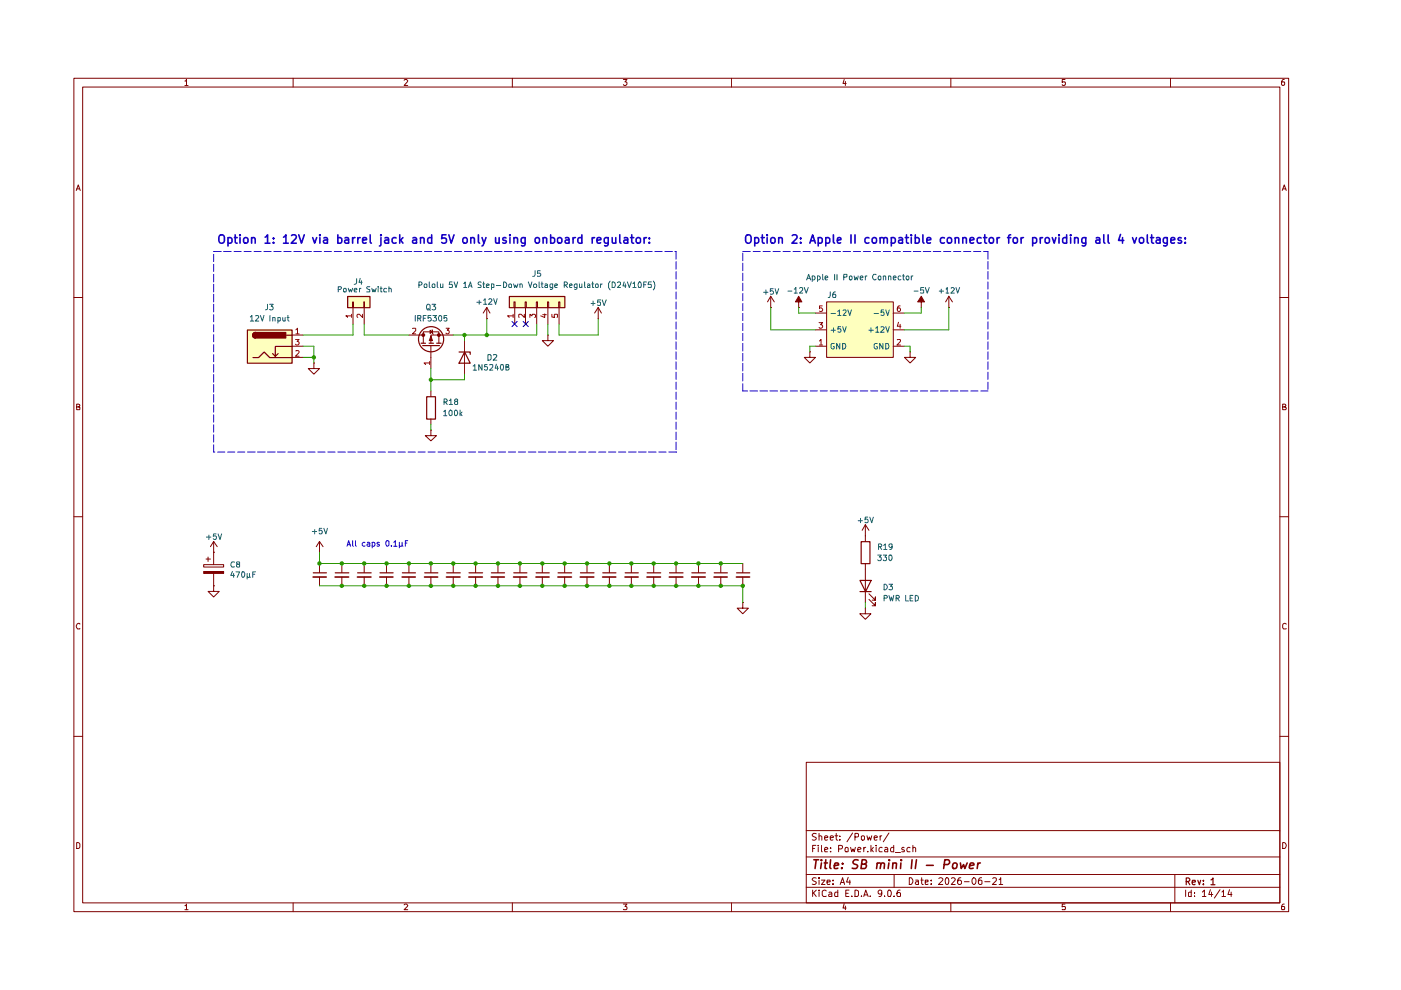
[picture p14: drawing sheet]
<svg xmlns="http://www.w3.org/2000/svg" width="297mm" height="210mm" viewBox="0 0 297 210" stroke-linecap="round" stroke-linejoin="round" font-family="sans-serif">
<g fill="none" stroke="#7e0000" stroke-width=".21">
<path d="M15.7 16.6h257.5v176.7h-257.5zM17.5 18.5h253.9v172.9h-253.9zM39.2 17.2h.2l.1-.4v1.3M39.2 18.1h.7M62.1 16.6v1.9M85.7 17l.2-.2h.3l.2 .3-.7 1h.7M108.6 16.6v1.9M132.2 16.8h.7l-.4 .6 .4 .1v.4l-.2 .2h-.4l-.1-.2M155.1 16.6v1.9M179 16.8l-.3 .9h.7M179.2 17.3v.8M201.6 16.6v1.9"/>
<path d="M225.8 16.8h-.6v.6h.6l.1 .1-.1 .5-.4 .1-.2-.2M248.2 16.6v1.9M272.3 16.8h-.3a.93 .93 0 0 0-.2 1.2h.5l.1-.5-.1-.1h-.5l-.1 .1M16.2 40.4l.4-1.2 .4 1.2M16.3 40h.5M271.9 40.4l.4-1.2 .4 1.2M272 40h.6M15.7 63.1h1.8M271.4 63.1h1.8M16.3 86.3h.4l.2-.3-.1-.2-.5-.1v1.2h.5l.1-.5-.2-.1M271.9 86.3l.6-.1v-.4l-.6-.1v1.2h.6l.2-.4-.3-.2M15.7 109.6h1.8"/>
<path d="M271.4 109.6h1.8M16.9 132.3l-.1-.1a.66 .66 0 0 0-.6 .4 .66 .66 0 0 0 .2 .7h.5M272.7 132.3l-.4-.1-.4 .3v.6l.2 .2h.6M15.7 156.1h1.8M271.4 156.1h1.8M16.3 178.6h.3l.3 .4v.6l-.3 .3h-.3zM170.9 161.6h100.5v29.8h-100.5zM170.9 176.1h100.5M172.3 179.9h.4M173 179.2h-.7v1.4M173.1 176.8l-.6-.1-.3 .3 .1 .3 .7 .2 .1 .2a.51 .51 0 0 1-.4 .4 .51 .51 0 0 1-.5 0M173.5 179.2v.1"/>
<path d="M173.5 179.7v.9M173.7 177.3l.3-.1 .2 .2v.7M173.7 176.7v1.4M174.2 179.2v1.2l.1 .2M174.8 177.6l.7-.1-.1-.2-.4-.1-.2 .2 .1 .7h.5M176 177.6l.7-.1-.1-.2-.4-.1-.2 .2 .1 .7h.5M176.1 179.7v.2M177 177.2h.6M177.3 176.7v1.2l.3 .2M178.1 178v.1M178.1 177.3v.1M179.2 179.7h.4l.2 .1-.1 .8h-.5z"/>
<path d="M180.3 179.7l.3 .9 .2-.6 .3 .6 .3-.9M180.8 176.6l-1.2 1.9M181.3 177.5l.6-.1 .1-.5-.2-.2h-.5v1.4M182.6 177.3h.1a.36 .36 0 0 1 .6 .2l-.1 .6h-.3l-.3-.1zM183.1 179.7v.9M183.6 179.7h-.4l-.1 .3M183.8 177.2l.3 .9 .2-.6 .3 .6 .2-.9M184.7 179.2v1.4M185.2 179.7l-.5 .6M185.3 177.6l.7-.1-.1-.2-.4-.1-.2 .2 .1 .7h.5M185.8 179.2v.1M185.8 179.7v.9"/>
<path d="M186.6 177.2v.9M186.9 177.2l-.3 .1v.2M187 179.7h-.4a.59 .59 0 0 0-.1 .9h.5M187.6 179.7h.4l.2 .2v.7h-.6l-.1-.3 .7-.3M188.5 176.6l-1.2 1.9M189.5 179.2v1.4l-.6-.1a.6 .6 0 0 1 .2-.8h.4M191.7 179.7h-.4l-.1 .2 .1 .3 .5 .1-.1 .3h-.5M193 179.7h-.5a.59 .59 0 0 0-.1 .9h.6M193.5 179.8l.2-.1h.4v.9M193.5 179.2v1.4M271.9 178.6a.65 .65 0 0 1 .8 .7 .65 .65 0 0 1-.8 .6zM39.2 192h.2l.1-.3v1.2"/>
<path d="M39.2 192.9h.7M62.1 191.4v1.9M85.7 191.9l.2-.2h.3l.2 .2-.7 1h.7M108.6 191.4v1.9M132.2 191.7h.7l-.4 .5 .4 .2v.3l-.1 .2-.6-.1M155.1 191.4v1.9M170.9 188.1h100.5M170.9 185.4h100.5M170.9 181.7h100.5M172.3 188.7v1.4M172.5 189.3l.6 .8M173.1 186.2l-.6-.1-.3 .3 .3 .4 .6 .3a.51 .51 0 0 1-.4 .4 .51 .51 0 0 1-.5 0"/>
<path d="M173.1 188.7l-.8 .8M173.7 188.7v.2M173.7 186.1v.2M173.7 186.6v.9M173.7 189.1v1M174.2 186.6h.7l-.7 .9h.7M174.8 180.2l.7-.2-.1-.3h-.4l-.2 .2 .1 .7h.5M175.2 188.9l-.4-.2-.5 .4 .1 .8 .2 .2 .6-.1M175.3 187l.7-.1-.1-.3h-.5l-.1 .2 .1 .7h.5M175.8 189.2l.4-.1 .2 .3v.7h-.6l-.1-.4 .7-.2M176.1 180.5v.1M176.6 187.4v.1"/>
<path d="M176.6 186.6v.2M177.6 188.7v1.4h-.6v-.9h.6M177.8 180l.7-.1 .1-.2v-.4l-.8-.1v1.4M178.1 187.5l.5-1.4 .5 1.4M178.3 187.1h.6M179 191.6l-.3 .9h.7M179.2 192.1v.8M179.3 189.4h.5M179.8 186l-.3 1h.8M180 188.7h-.7v1.4h.7M180.2 186.6v.9M180.6 190v.1"/>
<path d="M181.3 188.7h.3l.4 .4v.6l-.2 .4h-.5zM181.9 180.2l.6-.2v-.3h-.5l-.1 .2v.7h.6M182.6 190v.1M183.1 190.1l.5-1.4 .5 1.4M183.2 189.7h.7M184 180.5v.1M184.5 190v.1M184.7 180.1l.5 .5M186.9 189.3v.2l-.5 .1-.2-.3v-.3l.2-.3 .5 .2v.8l-.2 .4h-.3M187.5 190v.1M188.2 189l.3-.3a.78 .78 0 0 1 .6 .6 .78 .78 0 0 1-.3 .8l-.5-.1zM189.6 190v.1"/>
<path d="M189.6 185.4v2.7M189.8 180.8h1.1M190.8 188.7l-.5 .2-.1 .9 .1 .3 .6-.1-.1-.7-.4-.1-.2 .3M192.8 186.1a.72 .72 0 0 1 .8 .7 .72 .72 0 0 1-.8 .7zM194.1 186.6h.5l.1 .9M194.7 186.9h-.4l-.2 .3 .2 .3h.4M195.2 186.6h.5M195.4 186.1v1.2l.3 .2M196.2 187l.6-.1v-.3h-.6v.9h.6M197.4 187.4v.1M197.4 186.6v.2M199.1 186.3v-.1a.47 .47 0 0 1 .8 .3l-.9 1h.9"/>
<path d="M200.5 186.3l.2-.2a.8 .8 0 0 1 .5 .7 .8 .8 0 0 1-.5 .7l-.2-.1-.1-.5zM201.6 191.4v1.9M201.8 186.3l.1-.2h.4l.2 .4-.8 1h.8M203.7 186.1l-.4 .1-.2 .2-.1 .9 .3 .2 .6-.2v-.4l-.4-.3h-.2l-.3 .3M204.5 186.9h1M206.4 186.1a.75 .75 0 0 1 .6 .7 .75 .75 0 0 1-.6 .7 .92 .92 0 0 1 0-1.4zM208.1 186.1l-.5 .2a1.02 1.02 0 0 0 .1 1.2l.5-.1v-.6l-.5-.2-.3 .3M208.8 186.9h1.1M210.5 186.3l.2-.2 .5 .1v.5l-.8 .8h.8M211.8 186.5l.4-.4v1.4M211.8 187.5h.8M225.8 191.7h-.6v.6l.6-.1 .1 .2-.1 .5-.6-.1"/>
<path d="M248.2 191.4v1.9M249.1 185.4v6M251.4 188.7v1.4M252.6 188.7v1.4h-.5l-.1-.8 .2-.2 .4 .1M253.2 190v.1M253.2 189.2v.2M254.9 189.1l.5-.4v1.4M254.9 190.1h.8M256.6 188.6l-.3 1.1h.8M256.9 189.1v1M258.7 188.6l-1.2 1.8M259.1 189.1l.3-.4v1.4"/>
<path d="M259.1 190.1h.7M260.7 188.6l-.4 1.1h.9M261 189.1v1M272.3 191.7h-.3a.93 .93 0 0 0-.2 1.2h.5l.1-.5-.1-.2h-.5l-.1 .2"/>
</g>
<path d="M251.5 186.9h.5l.3-.3v-.2l-.3-.3h-.5v1.5M251.8 186.9l.5 .7M252.8 187.1l.6-.1v-.4h-.5l-.1 .2 .1 .7h.5M254 186.6l.3 1 .3-1M255.1 187.4v.2M255.1 186.6v.2M256.8 186.6l.4-.5v1.5M256.8 187.6h.8" fill="none" stroke="#7e0000" stroke-width=".25"/>
<g fill="none" stroke="#7e0000" stroke-width=".34">
<path d="M172.6 182.3h1M173.1 182.3l-.3 1.8M174.2 182.3v.2M174.2 183l-.2 1.1M174.8 183h.6M175.1 182.3l-.2 1.8h.4M176.1 182.3l-.2 1.6 .3 .2M176.9 183.6l.9-.2-.1-.4h-.7l-.1 .9 .1 .2h.6M178.5 184v.1M178.6 183v.2M181.9 182.4l-.6-.1-.5 .4 .2 .4 .8 .4 .1 .1-.2 .4-.3 .1h-.7M182.7 183.2l.8-.1 .2-.2-.1-.4-.2-.2h-.6l-.3 1.8h.8l.3-.1 .1-.4-.4-.4"/>
<path d="M185.9 183.1l.4-.1h.4l-.1 1.1M186 183l-.2 1.1M186.8 183.2l.2-.2h.5v1.1M188.5 183l-.2 1.1M188.6 182.3v.2M189.3 183.1l.4-.1h.4l-.1 1.1M189.3 183l-.1 1.1M191 183l-.1 1.1M191.1 182.3v.2M193.4 182.3l-.2 1.8M194.3 182.3l-.2 1.8M196.4 183.5h1.5"/>
<path d="M200.2 183.3h.7l.4-.3a.52 .52 0 0 0-.3-.7h-.7l-.2 1.8M202.1 183.1l.3-.1 .5 .1v.7l-.2 .3h-.7l-.1-.3zM203.6 183l.2 1.1 .5-.8 .3 .8 .5-1.1M205.6 183.6l.9-.2-.1-.4h-.7l-.2 .9 .2 .2h.6M207.3 183l-.1 1.1M207.9 183l-.6 .3"/>
</g>
<g fill="#feffbe">
<path d="M175.3 64h14.1v11.8h-14.1z"/>
<path d="M107.9 62.8h11.8v2.4h-11.8z"/>
<path d="M52.4 69.9h9.5v7.1h-9.5z"/>
<path d="M73.7 62.8h4.7v2.4h-4.7z"/>
</g>
<path d="M66.4 121.5h2.8M71.1 121.5h2.9M75.8 121.5h2.9M80.6 121.5h2.8M85.3 121.5h2.8" fill="none" stroke="#7e0000" stroke-width=".25"/>
<path d="M66.4 122.3h2.8M71 122.3h2.9M75.8 122.3h2.9M80.5 122.3h2.8M85.3 122.3h2.8" fill="none" stroke="#7e0000" stroke-width=".34"/>
<g fill="none" stroke="#7e0000" stroke-width=".21">
<path d="M43.2 119.7h4.2v.5h-4.2zM43.7 118.5h.9M44.1 118.1v.9M45.3 117.1h.1M45.3 114.8v4.9M45.3 114.8l-.7 1.1M45.3 114.8l.8 1.1M67.7 117.1h.1M67.7 114.8v2.3M67.7 119.5v1.9M67.7 114.8l-.6 1.1M67.7 114.8l.8 1.1"/>
<path d="M72.5 119.5v1.9M77.2 119.5v1.9M82 119.5v1.9M86.7 119.5v1.9M43.2 121.2h4.2v.4h-4.2zM45.3 124.2v1.2h1.2l-1.2 1.2-1.2-1.2h1.2M45.3 124.2h.1M45.3 121.6v2.6M67.7 122.3v1.9M72.5 122.3v1.9M77.2 122.3v1.9M82 122.3v1.9"/>
<path d="M86.7 122.3v1.9"/>
</g>
<path d="M43.2 121.4h4.2" fill="none" stroke="#7e0000" stroke-width=".42"/>
<path d="M195.3 62.8l.7 1.2h-.7v1.2v-1.2h-.7z" fill="#7e0000"/>
<path d="M195.3 64h-.7l.7-1.2 .7 1.2h-.7v1.2M195.3 65.2h.1" fill="none" stroke="#7e0000" stroke-width=".21"/>
<path d="M169.3 62.8l.7 1.2h-.7v1.2v-1.2h-.6z" fill="#7e0000"/>
<g fill="none" stroke="#7e0000" stroke-width=".21">
<path d="M103.2 67.6h.1M103.2 65.2l-.8 1.2M103.2 65.2l.7 1.2M103.2 65.2v2.4M109 64h.2v1.2h-.2zM109.1 65.2v3.5M111.3 64h.3v1.2h-.3zM111.4 65.2v3.5M113.7 64h.3v1.2h-.3zM113.8 65.2v3.5M116.1 64h.2v1.2h-.2zM116.2 71v1.2h1.1l-1.1 1.2-1.2-1.2h1.2"/>
<path d="M116.2 71h.1M116.2 65.2v3.5M118.4 64h.3v1.2h-.3zM118.5 65.2v3.5M126.8 67.6h.1M126.8 65.2l-.7 1.2M126.8 65.2l.7 1.2M126.8 65.2v2.4M163.4 65.2h.1M163.4 62.8l-.7 1.2M163.4 62.8l.8 1.2M163.4 62.8v2.4"/>
<path d="M169.3 64h-.6l.6-1.2 .7 1.2h-.7v1.2M169.3 65.2h.1M171.7 74.6v1.2h1.2l-1.2 1.2-1.2-1.2h1.2M171.7 74.6h.1M172.9 66.4h2.4M172.9 69.9h2.4M172.9 73.4h2.4M175.3 64h14.1v11.8h-14.1zM189.4 66.4h2.4M189.4 69.9h2.4M189.4 73.4h2.4M193 74.6v1.2h1.1l-1.1 1.2-1.2-1.2h1.2"/>
<path d="M193 74.6h.1M201.2 65.2h.1M201.2 62.8l-.7 1.2M201.2 62.8l.7 1.2M201.2 62.8v2.4M157.5 119.5v1.9M183.5 113.6h.1M183.5 111.3v3.5M183.5 119.5v8.3M183.5 111.3l-.7 1.1M183.5 111.3l.7 1.1M157.5 127.8v1.1h1.2l-1.2 1.2-1.2-1.2h1.2"/>
<path d="M157.5 127.8h.1M157.5 122.3v1.9M183.5 128.9v1.2h1.2l-1.2 1.2-1.2-1.2h1.2M183.5 128.9h.1M184.2 127.1l1.4 1.3v-.6v.6h-.7M184.2 125.9l1.4 1.4v-.7v.7h-.7"/>
</g>
<g fill="none" stroke="#a20000" stroke-width=".21">
<path d="M108.8 67h-1.2l.3 .3M108.8 66.6v.7M111.2 66.6v.7l-.7-.7-.5 .1 .1 .6M112.4 67.3v-.7l.4 .4 .1-.4h.5l.1 .2v.3l-.1 .2M115.1 66.7h.7M115.5 66.5v.8l-.9-.3M117 66.6v.6l.6 .1-.1-.6 .6-.1v.7M173.7 68.4h.7l-.4 .4 .3 .1 .1 .4-.2 .3h-.4l-.1-.2M173.7 72.3l.4-.3v1.2M173.7 73.2h.7M174.3 64.9h-.6v.5l.5-.1 .2 .2-.1 .5h-.6M190.2 72.1l.6-.1 .1 .3-.7 .9h.7"/>
<path d="M190.5 68.3l-.3 .9h.8M190.8 64.9h-.4l-.2 .9a.35 .35 0 0 0 .4 .3 .35 .35 0 0 0 .3-.3l-.1-.4-.1-.1-.5 .2M190.8 68.7v.9"/>
</g>
<g fill="none" stroke="#1c6465" stroke-width=".21">
<path d="M176.2 66.5h.9M176.2 70h.9M176.7 69.5v.9M176.9 72.8h-.5l-.2 .3v.6l.2 .2h.5v-.4h-.2M177.6 66l.4-.3v1.2M177.6 66.9h.7M178.1 72.8v1.2l-.7-1.2v1.2M178.2 69.3h-.5l-.1 .5 .2-.1 .4 .1v.6h-.6M178.6 69.3l.5 1.1 .3-1.1M178.6 72.8h.5a.66 .66 0 0 1 .2 .8 .66 .66 0 0 1-.7 .4zM178.7 65.8l.5-.1 .2 .3-.7 .9h.7M179.7 65.7l.5 1.2 .3-1.2"/>
<path d="M184.2 70h1M184.7 69.5v.9M185.3 66.5h1M185.7 69.6l.3-.3v1.1M185.7 70.4h.7M186 72.8h-.5l-.2 .3v.6l.2 .2h.5v-.4h-.2M186.8 69.3h.4l.3 .3-.8 .8h.8M187.2 72.8v1.2l-.7-1.2v1.2M187.4 65.7h-.5l-.1 .6 .1-.2 .5 .1v.6h-.6M187.8 65.7l.4 1.2 .4-1.2M187.8 69.3l.4 1.1 .4-1.1M187.8 72.8h.4a.66 .66 0 0 1 .2 .8 .66 .66 0 0 1-.6 .4z"/>
</g>
<path d="M52.5 70h9.4v7h-9.4zM53.6 75.8h1.2l1.2-1.2 1.2 1.2h4.7M54.1 70.5a.59 .59 0 0 0-.5 .6 .59 .59 0 0 0 .5 .6M108 62.9h11.8v2.3h-11.8zM182.6 114.9h1.8v4.6h-1.8zM156.2 121.5h2.8M182.3 123.1h2.4l-1.2 2.3zM182.3 125.4h2.4" fill="none" stroke="#7e0000" stroke-width=".25"/>
<path d="M156.1 122.3h2.8" fill="none" stroke="#7e0000" stroke-width=".34"/>
<path d="M53.7 70.7l.4-.2v1.2a.59 .59 0 0 1-.5-.4 .59 .59 0 0 1 .1-.6z" fill="#7e0000"/>
<path d="M54.1 70.5a.59 .59 0 0 0-.5 .6 .59 .59 0 0 0 .5 .6M59 75l-.6 .6" fill="none" stroke="#7e0000" stroke-width=".25"/>
<path d="M54.1 70.5h6.5v1.2h-6.5z" fill="#7e0000"/>
<g fill="none" stroke="#7e0000" stroke-width=".25">
<path d="M54.1 70.5h6.5v1.2h-6.5zM60.7 71.1h1.2M61.9 73.4h-3.5v2.2l-.6-.6M73.7 62.9h4.7v2.3h-4.7zM89.3 72.8h.9M89.6 73.3h3.6M91 72.8h.9M92.6 72.8h.9M97.3 74.6h2.4v.5M98.5 74.6l1.2 2.4h-2.4zM90.5 84.1h1.8v4.8h-1.8z"/>
<circle cx="91.4" cy="71.9" r="2.67"/>
</g>
<g fill="none" stroke="#7e0000" stroke-width=".21">
<path d="M61.9 71h2.4M61.9 73.4h2.4M61.9 75.8h2.4M66.5 77v1.1h1.2l-1.2 1.2-1.1-1.2h1.1M66.5 77h.1M74.8 64h.1v1.2h-.1zM74.8 65.2v3.5M77.1 64h.2v1.2h-.2zM77.2 65.2v3.5M89.7 72.7v-2.3h3.3v2.3M91.4 73.2v2.6M98.5 72.2v7.1"/>
<path d="M91.4 91.2v1.2h1.1l-1.1 1.1-1.2-1.1h1.2M91.4 91.2h.1M91.4 82.9v1.2M91.4 88.8v1.2"/>
</g>
<path d="M62.7 72h.7l-.4 .4 .3 .1 .1 .4-.2 .3h-.4l-.1-.2M62.7 69.9l.4-.3v1.2M62.7 74.4l.5-.1 .2 .4-.7 .8h.7M62.7 70.8h.7M74.5 67h-1.2l.4 .1v.2M74.5 66.6v.7M76.9 66.6v.7l-.7-.7h-.3l-.2 .2v.3l.2 .2" fill="none" stroke="#a20000" stroke-width=".21"/>
<path d="M91.4 71.3l.3 1h-.6z" fill="#7e0000"/>
<path d="M89 71h.7M91.4 71.3l.3 .9h-.7z" fill="none" stroke="#7e0000" stroke-width=".21"/>
<path d="M89.5 70.8h.5v.5h-.5z" fill="#7e0000"/>
<path d="M89.5 70.8h.5v.5h-.5z" fill="none" stroke="#7e0000" stroke-width=".21"/>
<path d="M92.8 70.8h.5v.5h-.5z" fill="#7e0000"/>
<g fill="none" stroke="#7e0000" stroke-width=".21">
<path d="M86.7 71h2.3M91.2 70l.5 .4-.5 .3zM91.4 75.8v2.3M91.6 69.9l.1 .8 .2 .2M92.8 70.8h.5v.5h-.5zM96.1 71h-4.7v1.7M91.4 119.5v1.9M96.1 119.5v1.9M100.8 119.5v1.9M105.6 119.5v1.9M110.2 119.5v1.9M115 119.5v1.9"/>
<path d="M119.7 119.5v1.9M124.5 119.5v1.9M129.2 119.5v1.9M133.9 119.5v1.9M138.6 119.5v1.9M143.3 119.5v1.9M148.1 119.5v1.9M152.8 119.5v1.9M91.4 122.3v1.9M96.1 122.3v1.9M100.8 122.3v1.9M105.6 122.3v1.9"/>
<path d="M110.2 122.3v1.9M115 122.3v1.9M119.7 122.3v1.9M124.5 122.3v1.9M129.2 122.3v1.9M133.9 122.3v1.9M138.6 122.3v1.9M143.3 122.3v1.9M148.1 122.3v1.9M152.8 122.3v1.9"/>
</g>
<path d="M87.5 69.7h.6v.4l-.6 .7h.6M91.1 77h-1.2l.4 .3M91.1 76.6v.7M94.6 69.6h.6l-.4 .4 .4 .1v.6l-.5 .1-.1-.2" fill="none" stroke="#a20000" stroke-width=".21"/>
<g fill="none" stroke="#7e0000" stroke-width=".25">
<path d="M90 121.5h2.8M94.7 121.5h2.9M99.4 121.5h2.9M104.2 121.5h2.8M108.9 121.5h2.8M113.7 121.5h2.8M118.3 121.5h2.9M123.1 121.5h2.8M127.8 121.5h2.8M132.5 121.5h2.8M137.2 121.5h2.9M141.9 121.5h2.9"/>
<path d="M146.7 121.5h2.9M151.4 121.5h2.8"/>
</g>
<g fill="none" stroke="#7e0000" stroke-width=".34">
<path d="M90 122.3h2.8M94.7 122.3h2.8M99.4 122.3h2.9M104.1 122.3h2.8M108.9 122.3h2.8M113.6 122.3h2.8M118.3 122.3h2.9M123 122.3h2.9M127.8 122.3h2.8M132.5 122.3h2.8M137.2 122.3h2.8M141.9 122.3h2.9"/>
<path d="M146.6 122.3h2.9M151.4 122.3h2.8"/>
</g>
<g fill="none" stroke="#2a9600" stroke-width=".21">
<path d="M64.3 73.4h2.2v3.6M64.3 75.8h2.2M74.8 68.7v2.3h-10.5M77.2 68.7v2.3h9.5M91.4 78.1v4.8M98.5 71v1.2M98.5 79.3v1.2h-7.1M103.2 67.6v3.4M113.8 68.7v2.3h-17.7M116.2 68.7v2.3M126.8 67.6v3.4h-8.3v-2.3M163.4 65.2v4.7h9.5"/>
<path d="M169.3 65.2v1.2h3.6M172.9 73.4h-1.2v1.2M191.8 73.4h1.2v1.2M195.3 65.2v1.2h-3.5M201.2 65.2v4.7h-9.4M91.4 90v1.2M67.7 117.1v2.4h89.8M67.7 124.2h89.8v3.6M183.5 127.8v1.1"/>
</g>
<g fill="none" stroke="#1600c6" stroke-width=".21">
<path d="M45.3 53.3h.1M45.3 53.3h1.6M45.3 53.9v1.6M45.3 56v1.6M45.3 58.2v1.6M47.4 53.3h1.6M49.6 53.3h1.5M51.7 53.3h1.6M53.8 53.3h1.6M56 53.3h1.5M58.1 53.3h1.5M60.2 53.3h1.5"/>
<path d="M62.3 53.3h1.6M64.4 53.3h1.6M66.5 53.3h1.7M68.7 53.3h1.6M70.9 53.3h1.5M73 53.3h1.5M75.1 53.3h1.5M77.2 53.3h1.5M79.3 53.3h1.6M81.4 53.3h1.7M83.6 53.3h1.6M85.7 53.3h1.6"/>
<path d="M87.8 53.3h1.6M90 53.3h1.5M92.1 53.3h1.5M94.2 53.3h1.6M96.4 53.3h1.5M98.5 53.3h1.5M100.6 53.3h1.6M102.7 53.3h1.6M104.8 53.3h1.6M106.9 53.3h1.6M109.1 53.3h1.6M111.3 53.3h1.5"/>
<path d="M113.4 53.3h1.5M115.5 53.3h1.5M117.6 53.3h1.5M119.7 53.3h1.5M121.8 53.3h1.6M124 53.3h1.6M126.1 53.3h1.6M128.2 53.3h1.6M130.4 53.3h1.5M132.5 53.3h1.5M134.6 53.3h1.5M136.7 53.3h1.6"/>
<path d="M138.9 53.3h1.5M141 53.3h1.6M143.1 53.3h.2v1.6M143.3 55.5v1.6M143.3 57.6v1.6M143.3 59.8v1.5M157.5 53.3h1.6M157.5 53.7v1.6M157.5 55.8v1.6M157.5 57.9v1.6M159.7 53.3h1.5M161.8 53.3h1.5"/>
<path d="M163.9 53.3h1.5M166 53.3h1.6M168.1 53.3h1.6M170.3 53.3h1.5M172.4 53.3h1.6M174.5 53.3h1.6M176.6 53.3h1.6M178.7 53.3h1.6M180.9 53.3h1.6M183 53.3h1.6M185.2 53.3h1.5M187.3 53.3h1.5"/>
<path d="M189.4 53.3h1.5M191.5 53.3h1.6M193.6 53.3h1.6M195.7 53.3h1.7M197.9 53.3h1.6M200.1 53.3h1.5M202.2 53.3h1.5M204.3 53.3h1.5M206.4 53.3h1.5M208.5 53.3h1v1.6M209.5 55.5v1.6M209.5 57.6v1.6"/>
<path d="M209.5 59.8v1.5M45.3 60.3v1.6M45.3 62.4v1.6M45.3 64.5v1.6M45.3 66.7v1.5M45.3 68.8v1.6M45.3 71v1.5M45.3 73.1v1.5M45.3 75.2v1.5M45.3 77.3v1.6M45.3 79.4v1.6M143.3 61.9v1.5"/>
<path d="M143.3 64v1.5M143.3 66.1v1.5M143.3 68.2v1.6M143.3 70.4v1.6M143.3 72.5v1.6M143.3 74.6v1.6M143.3 76.7v1.6M143.3 78.9v1.5M157.5 60v1.6M157.5 62.2v1.6M157.5 64.3v1.6M157.5 66.5v1.5"/>
<path d="M157.5 68.6v1.5M157.5 70.7v1.5M157.5 72.8v1.6M157.5 74.9v1.6M157.5 77v1.7M157.5 79.2v1.6M209.5 61.9v1.5M209.5 64v1.5M209.5 66.1v1.5M209.5 68.2v1.6M209.5 70.4v1.6M209.5 72.5v1.6"/>
<path d="M209.5 74.6v1.6M209.5 76.7v1.6M209.5 78.9v1.5M45.3 94.3v1.5h.3M45.3 81.5v1.6M45.3 83.7v1.6M45.3 85.9v1.5M45.3 88v1.5M45.3 90.1v1.5M45.3 92.2v1.5M46.1 95.8h1.6M48.3 95.8h1.5"/>
<path d="M50.4 95.8h1.5M52.5 95.8h1.6M54.6 95.8h1.6M56.7 95.8h1.6M58.8 95.8h1.7M61 95.8h1.6M63.2 95.8h1.5M65.3 95.8h1.5M67.4 95.8h1.5M69.5 95.8h1.5M71.6 95.8h1.6M73.7 95.8h1.7"/>
<path d="M75.9 95.8h1.6M78 95.8h1.6M80.2 95.8h1.5M82.3 95.8h1.5M84.4 95.8h1.5M86.5 95.8h1.6M88.6 95.8h1.6M90.8 95.8h1.5M92.9 95.8h1.6M95 95.8h1.6M97.1 95.8h1.6M99.2 95.8h1.6"/>
<path d="M101.4 95.8h1.6M103.5 95.8h1.6M105.7 95.8h1.5M107.8 95.8h1.5M109.9 95.8h1.5M112 95.8h1.6M114.1 95.8h1.6M116.2 95.8h1.7M118.4 95.8h1.6M120.6 95.8h1.5M122.7 95.8h1.5M124.8 95.8h1.5"/>
<path d="M126.9 95.8h1.5M129 95.8h1.6M131.1 95.8h1.6M133.3 95.8h1.6M135.4 95.8h1.6M137.5 95.8h1.6M139.7 95.8h1.5M141.8 95.8h1.5M143.3 95.8h.1M143.3 81v1.5M143.3 83.1v1.6M143.3 85.3v1.5"/>
<path d="M143.3 87.4v1.5M143.3 89.5v1.5M143.3 91.6v1.6M143.3 93.7v1.6M157.5 81.4v1.5h1M159 82.9h1.6M161.1 82.9h1.6M163.2 82.9h1.6M165.4 82.9h1.6M167.6 82.9h1.5M169.7 82.9h1.5M171.8 82.9h1.5"/>
<path d="M173.9 82.9h1.5M176 82.9h1.6M178.1 82.9h1.6M180.3 82.9h1.6M182.4 82.9h1.6M184.6 82.9h1.5M186.7 82.9h1.5M188.8 82.9h1.5M190.9 82.9h1.5M193 82.9h1.6M195.2 82.9h1.5M197.3 82.9h1.6"/>
<path d="M199.4 82.9h1.6M201.5 82.9h1.6M203.6 82.9h1.6M205.8 82.9h1.5M207.9 82.9h1.6M209.5 81v1.5M73.6 115.8l.3-1.2 .4 1.2M73.7 115.5h.6M74.8 114.6v1.1l.1 .1M75.4 114.6v1.1l.1 .1M77.4 115.1l-.4-.1-.2 .2v.4l.2 .2 .4-.1M77.9 115.1l.3-.1 .2 .1v.7"/>
<path d="M78.4 115.3h-.4l-.2 .2 .2 .3 .4-.1M78.9 115.1l.3-.1 .3 .2-.1 .5h-.5M78.9 115v1.2M80.4 115.1l-.3-.1-.2 .1 .2 .3 .3 .1v.2h-.5M82 114.6h.3l.2 .2v.8l-.3 .2a.71 .71 0 0 1-.2-1.2zM83 115.7v.1M83.5 115l.3-.4v1.2M83.5 115.8h.7M84.7 115v1.2M85.3 115v.7l-.2 .1-.4-.1M85.3 115.7l.1 .1M85.9 115.1h.4"/>
<path d="M86.4 114.6h-.5v1.2"/>
</g>
<g fill="none" stroke="#1600c6" stroke-width=".34">
<path d="M46.5 50a.6 .6 0 0 1 .7-.2 .6 .6 0 0 1 .4 .6v.6a.59 .59 0 0 1-.6 .6 .59 .59 0 0 1-.6-.6zM48.3 50.5l.6-.1 .3 .3v.5l-.2 .3h-.7M48.3 50.4v1.8M49.7 50.4h.6M49.9 49.8v1.5l.4 .3M50.9 49.8v.2M50.9 50.4v1.2M51.7 50.5l.3-.1 .5 .1 .1 .7-.2 .3-.4 .1-.3-.2zM53.3 50.5l.3-.1 .4 .1 .1 1.1M53.3 50.4v1.2M56.2 50.3l.5-.5v1.8M56.2 51.6h1"/>
<path d="M58 51.4v.2M58 50.5v.1M60.1 50.3l.5-.5v1.8M60.1 51.6h1M61.8 50l.7-.2 .2 .2 .1 .3-1.1 1.3h1.1M63.3 49.8l.6 1.8 .6-1.8M66.3 50.4l.4 1.2 .4-1.2M67.8 49.8v.2M67.8 50.4v1.2M68.7 50.5h.6l.1 1.1M69.4 50.8l-.6 .1a.35 .35 0 0 0-.2 .3 .35 .35 0 0 0 .2 .4l.6-.1M71.6 50.5l.5-.1 .4 .3v.5l-.2 .3h-.7"/>
<path d="M71.6 49.8v1.8M73.2 50.5h.6l.1 1.1M73.9 50.8l-.6 .1a.35 .35 0 0 0-.2 .3 .35 .35 0 0 0 .2 .4l.6-.1M74.8 50.4v1.2M75.3 50.4l-.4 .1-.1 .2M75.9 50.4v1.2M76.4 50.4l-.4 .1-.1 .2M76.9 51l.8-.2-.1-.3-.5-.1-.2 .2 .1 .9h.6M78.5 49.8v1.5l.2 .3M80.8 50.4v1.5l-.4 .3M80.8 49.8v.2M81.6 50.5h.7l.1 1.1"/>
<path d="M82.4 50.8l-.6 .1a.35 .35 0 0 0-.3 .3 .35 .35 0 0 0 .3 .4l.6-.1M84 50.5l-.5-.1-.4 .3v.5l.2 .3h.7M84.8 49.8v1.8M84.9 50.9l.5 .7M85.4 50.4l-.6 .7M87.5 50.5h.7l.1 1.1M88.3 50.8l-.6 .1a.35 .35 0 0 0-.2 .3 .35 .35 0 0 0 .2 .4l.6-.1M89.2 50.5l.2-.1 .4 .1 .1 1.1M89.2 50.4v1.2M91.5 50.5l-.5-.1-.3 .3v.5l.1 .3h.7M91.5 49.8v1.8M94.6 49.8h-.9l-.1 .8 .3-.1h.6l.2 .3-.1 .6-.3 .2-.7-.2"/>
<path d="M95.2 49.8l.5 1.8 .6-1.8M98.2 50.5l.3-.1 .5 .1 .1 .7-.2 .3-.4 .1-.3-.2zM99.8 50.5l.3-.1 .4 .1 .1 1.1M99.8 50.4v1.2M101.4 49.8v1.5l.3 .3M102.2 50.4l.4 1.2M103 50.4l-.6 1.6-.2 .2M105.1 50.4l.1 1.1 .4 .1 .2-.2M105.8 50.4v1.2M107.3 50.5l-.5-.1-.2 .2 .1 .3 .6 .2v.4h-.7M108.1 49.8v.2M108.1 50.4v1.2"/>
<path d="M109 50.5l.2-.1 .4 .1 .1 1.1M109 50.4v1.2M111.3 50.4v1.4l-.3 .4-.4-.1M111.3 50.5l-.5-.1-.3 .3v.5l.2 .3h.6M113.5 50.5l.3-.1 .5 .1 .1 .7-.2 .3-.4 .1-.3-.2zM115.1 50.5l.3-.1 .4 .1 .1 1.1M115.1 50.4v1.2M116.8 50.5l.5-.1 .3 .3v.5l-.2 .3h-.6M116.8 49.8v1.8M118.3 50.5l.2-.1 .5 .1 .1 .7-.1 .3-.5 .1-.2-.2zM119.9 50.5h.7v1.1M120.6 50.8l-.5 .1a.35 .35 0 0 0-.3 .3 .35 .35 0 0 0 .3 .4l.5-.1"/>
<path d="M121.5 50.4v1.2M122 50.4l-.3 .1-.2 .2M123.4 50.5l-.5-.1-.4 .3v.5l.2 .3h.7M123.4 49.8v1.8M125.6 50.4v1.2M126.1 50.4l-.4 .1-.1 .2M126.6 51l.8-.2-.1-.3-.5-.1-.2 .2 .1 .9h.6M128.9 50.4v1.4l-.3 .4-.4-.1M128.9 50.5l-.5-.1-.3 .3v.5l.2 .3h.6M129.8 50.4l.1 1.1 .4 .1 .3-.2M130.6 50.4v1.2M131.4 49.8v1.5l.3 .3"/>
<path d="M132.3 50.5h.7l.1 1.1M133.1 50.8l-.6 .1a.35 .35 0 0 0-.3 .3 .35 .35 0 0 0 .3 .4l.6-.1M133.7 50.4h.7M133.9 49.8v1.5l.5 .3M135 50.5l.2-.1 .5 .1 .1 .7-.2 .3-.4 .1-.2-.2zM136.6 50.4v1.2M137.1 50.4l-.4 .1-.1 .2M137.7 51.4v.2M137.7 50.5v.1M158.2 50a.6 .6 0 0 1 .6-.2 .6 .6 0 0 1 .5 .6v.6a.59 .59 0 0 1-.6 .6 .59 .59 0 0 1-.6-.6zM160 50.5l.5-.1 .4 .3v.5l-.2 .3h-.7M160 50.4v1.8"/>
<path d="M161.4 50.4h.7M161.6 49.8v1.5l.5 .3M162.6 49.8v.2M162.6 50.4v1.2M163.5 50.5l.2-.1 .6 .1v.7l-.1 .3-.5 .1-.2-.2zM165.1 50.5l.3-.1 .4 .1 .1 1.1M165.1 50.4v1.2M168 50l.7-.2 .2 .2 .1 .3-1.1 1.3h1.1M169.8 51.4v.2M169.8 50.5v.1M171.7 51.6l.6-1.8 .6 1.8M171.9 51.1h.8"/>
<path d="M173.5 50.5l.5-.1 .3 .3v.5l-.1 .3h-.7M173.5 50.4v1.8M175.1 50.5l.5-.1 .3 .3v.5l-.1 .3h-.7M175.1 50.4v1.8M176.7 49.8v1.5l.3 .3M177.5 51l.8-.2-.1-.3-.4-.1-.3 .2 .1 .9h.6M180.4 49.8v1.8M181.3 49.8v1.8M184.2 50.5l-.5-.1-.3 .3v.5l.2 .3h.6M185 50.5l.3-.1 .5 .1v.7l-.1 .3-.4 .1-.3-.2zM186.6 50.5l.3-.1 .4 .1 .1 1.1M186.6 50.4v1.2"/>
<path d="M187.4 50.6l.2-.2 .4 .1 .1 1.1M189 50.5l.5-.1 .3 .3v.5l-.1 .3h-.7M189 50.4v1.8M190.6 50.5h.7v1.1M191.3 50.8l-.5 .1a.35 .35 0 0 0-.3 .3 .35 .35 0 0 0 .3 .4l.5-.1M191.9 50.4h.7M192.2 49.8v1.5l.4 .3M193.2 49.8v.2M193.2 50.4v1.2M194.1 50.5l.5-.1 .3 .3v.5l-.2 .3h-.6M194.1 49.8v1.8M195.7 49.8v1.5l.2 .3"/>
<path d="M196.5 51l.9-.2-.1-.3-.5-.1-.3 .2 .1 .9h.7M200.2 50.5l-.5-.1-.3 .3v.5l.2 .3h.6M200.9 50.5l.3-.1 .5 .1 .1 .7-.2 .3-.4 .1-.3-.2zM202.5 50.5l.3-.1 .4 .1 .1 1.1M202.5 50.4v1.2M204.1 50.5l.3-.1 .4 .1 .1 1.1M204.1 50.4v1.2M205.7 51l.8-.2-.1-.3-.5-.1-.2 .2v.9h.7M208 50.5l-.5-.1-.3 .3v.5l.1 .3h.7M208.5 50.4h.7M208.8 49.8v1.5l.4 .3M209.8 50.5l.3-.1 .5 .1 .1 .7-.2 .3-.4 .1-.3-.2z"/>
<path d="M211.4 50.4v1.2M211.9 50.4l-.3 .1-.2 .2M213.6 50.4h.7M214.3 49.8l-.4 .2v1.6M214.9 50.5l.2-.1 .5 .1 .1 .7-.1 .3-.5 .1-.2-.2zM216.5 50.4v1.2M217 50.4l-.3 .1-.2 .2M218.9 50.5l.6-.1 .3 .3v.5l-.2 .3h-.7M218.9 50.4v1.8M220.6 50.4v1.2M221.1 50.4l-.4 .1-.1 .2M221.7 50.5l.5-.1 .3 .3v.5l-.3 .4-.5-.1-.1-.3v-.5z"/>
<path d="M223.1 50.4l.4 1.2 .4-1.2M224.5 49.8v.2M224.5 50.4v1.2M226.1 50.5l-.5-.1-.3 .3v.5l.2 .3h.6M226.1 49.8v1.8M227 49.8v.2M227 50.4v1.2M227.8 50.5l.3-.1 .4 .1 .1 1.1M227.8 50.4v1.2M230.2 50.4v1.4l-.3 .4-.5-.1M230.2 50.5l-.5-.1-.3 .3v.5l.1 .3h.7M232.4 50.5h.7l.1 1.1"/>
<path d="M233.2 50.8l-.6 .1a.35 .35 0 0 0-.3 .3 .35 .35 0 0 0 .3 .4l.6-.1M234 49.8v1.5l.3 .3M234.9 49.8v1.5l.3 .3M237.6 49.7l-.4 1.3h1.1M238 50.4v1.2M240.1 50.4l.4 1.2 .5-1.2M241.7 50.5l.4-.1 .4 .3v.5l-.4 .4-.4-.1-.1-.3v-.5zM243.2 49.8v1.5l.3 .3M243.9 50.4h.7M244.2 49.8v1.5l.4 .3M245.2 50.5h.7l.1 1.1M246 50.8l-.6 .1a.35 .35 0 0 0-.3 .3 .35 .35 0 0 0 .3 .4l.6-.1"/>
<path d="M247.5 50.4v1.4l-.4 .4-.4-.1M247.5 50.5l-.5-.1-.4 .3v.5l.2 .3h.7M248.2 51l.9-.2-.1-.3-.5-.1-.3 .2 .1 .9h.7M250.4 50.5l-.4-.1-.2 .2 .1 .3 .5 .2v.4h-.6M251.3 51.4v.2M251.3 50.5v.1"/>
</g>
<path d="M108.5 68.2l1.1 1.1M109.6 68.2l-1.1 1.1M110.9 68.2l1.1 1.1M112 68.2l-1.1 1.1" fill="none" stroke="#0b0087" stroke-width=".21"/>
<g fill="#2a9600">
<circle cx="82" cy="119.5" r=".47"/>
<circle cx="86.7" cy="124.2" r=".47"/>
<circle cx="82" cy="124.2" r=".47"/>
<circle cx="86.7" cy="119.5" r=".47"/>
<circle cx="100.8" cy="119.5" r=".47"/>
<circle cx="96.1" cy="119.5" r=".47"/>
<circle cx="77.2" cy="124.2" r=".47"/>
<circle cx="72.5" cy="124.2" r=".47"/>
<circle cx="77.2" cy="119.5" r=".47"/>
<circle cx="72.5" cy="119.5" r=".47"/>
<circle cx="67.7" cy="119.5" r=".47"/>
<circle cx="152.8" cy="124.2" r=".47"/>
<circle cx="157.5" cy="124.2" r=".47"/>
<circle cx="66.5" cy="75.8" r=".47"/>
<circle cx="98.5" cy="71" r=".47"/>
<circle cx="91.4" cy="80.5" r=".47"/>
<circle cx="103.2" cy="71" r=".47"/>
<circle cx="91.4" cy="124.2" r=".47"/>
<circle cx="115" cy="124.2" r=".47"/>
<circle cx="100.8" cy="124.2" r=".47"/>
<circle cx="105.6" cy="124.2" r=".47"/>
<circle cx="96.1" cy="124.2" r=".47"/>
<circle cx="110.2" cy="124.2" r=".47"/>
<circle cx="119.7" cy="119.5" r=".47"/>
<circle cx="129.2" cy="119.5" r=".47"/>
<circle cx="129.2" cy="124.2" r=".47"/>
<circle cx="124.5" cy="119.5" r=".47"/>
<circle cx="124.5" cy="124.2" r=".47"/>
<circle cx="119.7" cy="124.2" r=".47"/>
<circle cx="133.9" cy="119.5" r=".47"/>
<circle cx="138.6" cy="124.2" r=".47"/>
<circle cx="138.6" cy="119.5" r=".47"/>
<circle cx="133.9" cy="124.2" r=".47"/>
<circle cx="148.1" cy="124.2" r=".47"/>
<circle cx="148.1" cy="119.5" r=".47"/>
<circle cx="152.8" cy="119.5" r=".47"/>
<circle cx="143.3" cy="119.5" r=".47"/>
<circle cx="143.3" cy="124.2" r=".47"/>
<circle cx="110.2" cy="119.5" r=".47"/>
<circle cx="105.6" cy="119.5" r=".47"/>
<circle cx="115" cy="119.5" r=".47"/>
<circle cx="91.4" cy="119.5" r=".47"/>
</g>
<g fill="none" stroke="#1c6465" stroke-width=".21">
<path d="M75.6 59.1v.8l-.2 .3-.3 .1M76.4 59l-.3 .9h.7M76.6 59.5v.8M91 59.8v1l.2 .2M92.7 59.8v1l.2 .2M95.8 59.8h-.5l-.1 .6 .6-.1v.7l-.6-.1M96.3 59.8l.4 1.2 .3-1.2M102 59.9h-.6v.4l.5 .2 .1 .3-.1 .2h-.6M102.5 59.8v1.2h.3M106.8 59.8a.66 .66 0 0 1 .6 .4 .66 .66 0 0 1-.2 .8h-.4zM112 59.8l.4 1.2 .4-1.2M113.5 57.4v.9l-.2 .3h-.4"/>
<path d="M114.3 59.8v1.2h.2M114.6 57.4h-.6v.6l.5-.1 .1 .2v.3l-.1 .2-.5-.1M114.9 59.8v1l.2 .2M124 59.8v1l.1 .2M125.6 59.8v1.2h.3M129.4 59.6l-.4 .5v.9l.4 .5M129.8 59.8a.66 .66 0 0 1 .6 .4 .66 .66 0 0 1-.2 .8h-.4zM130.9 59.9l.2-.1h.3l.2 .1v.4l-.7 .7h.7M132.3 59.8l-.2 .8h.7M133 59.8l.4 1.2 .5-1.2M135.6 59.8a.75 .75 0 0 1 .2 1.2h-.3l-.2-.5 .1-.6zM137.1 59.8h-.6v1.2"/>
<path d="M138.1 59.8h-.6l-.1 .6 .6-.1 .1 .6h-.7M138.5 59.6a1.44 1.44 0 0 1 0 1.9M171 59.4l.4-1.2 .5 1.2M171.2 59h.5M172.2 58.6l.4-.1 .2 .3-.1 .5h-.5M172.2 58.5v1.2M173.3 58.6l.4-.1 .2 .3v.3l-.2 .3-.4-.1M173.3 58.5v1.2M174.4 58.2v1.1l.2 .1M174.9 58.9l.6-.1-.2-.3-.4 .2v.5l.2 .2 .3-.1M177 58.2v1.2M177.5 58.2v1.2"/>
<path d="M178.9 58.8l.7-.1v-.4l-.7-.1v1.2M180.1 58.7l.2-.2 .3 .1v.7l-.3 .1-.2-.2zM181.1 58.5l.2 .9 .2-.6 .3 .6 .1-.9M182.4 58.9l.6-.1-.2-.3-.4 .2v.5l.1 .2 .4-.1M183.5 58.5v.9M183.8 58.5l-.3 .3M185.8 58.3l-.5-.1a.67 .67 0 0 0-.3 .6 .67 .67 0 0 0 .5 .6l.3-.2M186.3 58.6l.3-.1 .2 .2v.5l-.2 .2-.4-.3zM187.3 58.7l.2-.2 .3 .1v.8M187.3 58.5v.9M188.4 58.7l.2-.2 .3 .2v.7M188.4 58.5v.9"/>
<path d="M189.4 58.9l.6-.1-.2-.3-.4 .2v.5l.2 .2 .3-.1M191 58.6l-.3-.1-.3 .3 .1 .5h.5M191.3 58.5h.5M191.5 58.2v1.1l.3 .1M192.2 58.6l.3-.1 .2 .2v.5l-.2 .2-.4-.3zM193.2 58.5v.9M193.5 58.5l-.3 .3M53.1 67.2l.3-.3v1.2M53.1 68.1h.7M54.2 67l.4-.1 .3 .3-.8 .9h.8M55.2 66.9l.4 1.2 .4-1.2M56.7 64.5v1l-.4 .2"/>
<path d="M57.1 64.5h.8l-.4 .4 .3 .1v.6h-.7M57.2 66.9v1.2M57.8 67.4l.5-.1v.8M57.8 67.3v.8M58.9 68h.5v-.7h-.5v1.2M59.9 67.3v.6l.2 .2 .4-.1M60.5 67.3v.8M60.9 67.3h.4M61 66.9v1l.3 .2M71.7 61.4h.4l.3-.4-.2-.2h-.5v1.1M72.9 61.2h.5l-.1 .7h-.4zM73.8 61.1l.3 .8 .2-.5 .2 .5 .3-.8"/>
<path d="M75.1 61.6l.6-.2-.2-.3-.4 .2v.4l.1 .2h.4M76.2 61.1v.8M76.5 61.1l-.3 .3M78.4 60.8h-.5l-.2 .2 .1 .2 .6 .3v.3l-.7 .1M78.8 61.1l.3 .8 .1-.5 .3 .5 .3-.8M80.2 60.8v.1M80.2 61.1v.8M80.6 61.1h.4M80.8 60.8v1.1h.2M82 61.2a.36 .36 0 0 0-.6 .2v.5h.6M82.5 61.2l.3-.1 .2 .2v.6M82.5 60.8v1.1"/>
<path d="M88.1 66.9v1.2M88.6 67.5h.6v-.5l-.6-.1v1.2M88.8 60.5h.4l.3-.3-.3-.4h-.4v1.2M88.9 67.5l.3 .6M89.7 67.5h.5M90 60.3h.5l-.1 .7h-.4zM90.3 66.9h-.6v1.2M90.5 64.7l.2-.2 .5 .2v.8l-.5 .2a.82 .82 0 0 1-.2-1zM90.7 65.4l.6 .4M91.4 66.9h-.6v.6l.4-.2 .2 .3v.4h-.6M91.6 64.5h.8l-.5 .4 .5 .3-.1 .4h-.7M91.7 60.3h.5l-.1 .7h-.4z"/>
<path d="M91.8 66.9h.7l-.4 .4 .4 .1v.6h-.7M93.1 67l.3-.1 .2 .2v.7l-.3 .3a.7 .7 0 0 1-.2-1.1zM93.4 60.2v.8l.5-.1M93.9 60.2v.8M94.7 66.9h-.6v.6l.2-.2 .4 .2v.5h-.6M98.3 60.1l.3-.3v1.2M98.3 61h.7M99.3 61l.4-1.2 .4 1.2M99.4 60.6h.6M100.3 77.6l.4-.3v1.2M100.3 78.5h.7M101.1 64.1h.9"/>
<path d="M101.6 63.7v.8M102.2 77.3v1.2l-.7-1.2v1.2M102.4 60.2h.4M102.5 63.7l.4-.4v1.2M102.5 64.5h.7M103.1 60.6l.6-.1-.2-.3-.4 .2v.4l.1 .2h.4M103.3 77.3h-.5l-.1 .5h.6v.6l-.4 .1-.2-.2M103.5 75.2h.5l.1 .2v.6l-.3 .4h-.3zM103.6 63.5l.5-.2 .2 .4-.8 .8h.8M103.8 77.4h.7v.4l-.7 .7h.7M104.2 60.3h.5v.6l-.5 .1M104.2 60.2v1.2"/>
<path d="M104.6 63.3l.5 1.2 .3-1.2M104.6 75.3l.6-.1 .1 .3-.7 .9h.7M105.2 77.2l-.2 .9h.7M105.2 60.5h1M105.5 77.6v.9M106.2 77.4l.1-.1a.59 .59 0 0 1 .5 .4 .59 .59 0 0 1-.1 .6l-.2 .2-.3-.2zM107.3 77.8h.5v-.5h-.5v1.2h.4l.2-.4-.3-.3M107.9 60.3h.6l-.1 .7h-.5zM108.9 60.2l.2 .8 .2-.5 .3 .5 .2-.8M110.2 60.3l.4-.1 .1 .2v.6M110.2 60.2v.8M113.2 60.3h.5l.1 .5-.2 .2h-.3l-.2-.2z"/>
<path d="M114.7 60.2h.4M115.6 60.3l.3-.1 .2 .2v.6h-.5l-.1-.3 .6-.2M117.2 60.2v.9l-.3 .3-.2-.1M117.2 60.3a.36 .36 0 0 0-.6 .2l.1 .5h.5M117.6 60.6l.6-.1-.2-.3-.4 .2v.4l.1 .2h.4M119.6 60.5h.5l.2-.3-.2-.4h-.5v1.2M119.9 60.5l.4 .5M120.7 60.6l.6-.1-.1-.3-.5 .2v.4l.1 .2h.4M122.3 60.2v.9l-.2 .3-.3-.1M122.3 60.3a.36 .36 0 0 0-.5 .2v.5h.5M122.9 60.2v.8l.5-.1M123.4 60.2v.8"/>
<path d="M124.5 60.3l.4-.1 .2 .2v.6h-.6v-.4l.6-.1M125.3 64.3h.9M125.5 60.2h.4M125.7 63.8v1M126.3 60.3h.5l-.1 .7h-.4zM127.3 63.6h-.6v.6l.1-.2h.4l.1 .2v.5h-.6M127.3 60.2v.8M127.7 60.2l-.4 .3M127.7 63.6l.4 1.2 .4-1.2M132.6 60.2v.8M134.2 60.1l.3-.3v1.2M134.2 61h.7"/>
<path d="M136.5 60.4h.4M161.9 62h.9M162.4 61.5v.9M163.9 61.2h-.6v.6l.4-.2 .3 .3-.1 .4h-.6M164.3 61.2l.4 1.2 .4-1.2M167 61.7h.9M168.4 61.3l.3-.3v1.1M168.4 62.1h.7M169.5 61.1l.2-.1h.3l.2 .1v.4l-.7 .6h.7M170.5 61l.4 1.1 .5-1.1M176 61.9v.8l-.1 .4h-.3M177.1 61.9h-.2a.93 .93 0 0 0-.3 1.2h.5l.1-.5-.1-.2h-.5l-.1 .2"/>
<path d="M193.8 61.7h.8M195.8 61h-.6v.6l.5-.1 .1 .6h-.6M196.2 61l.4 1.1 .4-1.1M199.1 61.7h1M199.6 61.3v.8M200.6 61.3l.2-.3v1.1M200.6 62.1h.6M201.7 61.1l.4-.1 .3 .3-.8 .8h.8M202.7 61l.3 1.1 .5-1.1M94.1 87.3l.3-.3v1.1M94.1 88.1h.6M94.1 85.3h.5l.2-.3-.2-.4h-.5v1.2"/>
<path d="M94.4 85.3l.4 .5M95.2 84.9l.4-.3v1.2M95.2 85.8h.7M95.3 87h.3l.2 .2v.7l-.3 .2a.7 .7 0 0 1-.2-1.1zM96.4 87h.3a.64 .64 0 0 1 .4 .6 .64 .64 0 0 1-.5 .5l-.2-.2zM96.6 85.1l-.2-.3 .2-.2h.3l.1 .4-.4 .1-.2 .2 .1 .5 .5-.1v-.4l-.1-.2M97.5 87v1.1M97.6 87.7l.4 .4M98 87.4l-.5 .4M43.8 113.9h.9M44.3 113.5v.9M45.8 113.2h-.5l-.1 .5h.6v.6l-.4 .1-.2-.2"/>
<path d="M46.2 113.2l.5 1.2 .3-1.2M49.7 119.2l-.5-.1-.3 .5 .3 .6 .5-.1M50.4 119.6l-.3-.3 .2-.2h.4l.1 .4-.7 .3 .2 .4h.4l.1-.5-.2-.1M66.2 112.7h.9M66.7 112.3v.9M68.2 112h-.5l-.1 .6 .2-.2 .4 .1v.6l-.4 .1-.2-.2M68.7 112l.4 1.2 .3-1.2M181.9 110.4h1M182.5 109.9v.9M184 109.6h-.5l-.1 .6 .2-.1 .4 .1v.5h-.6M184.4 109.6l.4 1.2 .4-1.2M186.1 117.7h.8l-.5 .4 .5 .3-.1 .4-.5 .1-.2-.2"/>
<path d="M186.3 115.9h.5l.1-.2v-.3l-.6-.1v1.2M186.5 115.9l.4 .6M187.3 117.7h.7l-.4 .4 .4 .1v.5l-.2 .2h-.3l-.2-.2M187.4 115.7l.3-.4v1.2M187.4 116.5h.6M188.5 117.9l.1-.2a.6 .6 0 0 1 .6 .4 .6 .6 0 0 1-.2 .7l-.3 .1-.2-.3zM189.1 115.8l-.1 .3h-.3l-.2-.3 .1-.4h.5v.8l-.5 .3M49.3 121.2l-.4 .8h.8M49.5 121.6v.8M50 121.2h.8l-.5 1.2M51.3 121.3l.1-.1a.6 .6 0 0 1 .6 .5 .6 .6 0 0 1-.3 .6l-.2 .1-.2-.1zM52.4 121.6v1.2"/>
<path d="M52.9 121.6v.7l-.3 .1-.2-.1M52.9 122.3l.2 .1M53.6 121.8h.4M54.2 121.2h-.6v1.2M187.5 126.8h.5l.1-.1-.1-.4-.5-.1v1.2M187.5 123.9a.6 .6 0 0 1 .6 .6 .6 .6 0 0 1-.6 .6zM188.5 126.2l.3 1.2 .2-.8 .2 .8 .3-1.2M188.5 123.9h.7l-.4 .4 .4 .2-.1 .5h-.6M190 126.8h.5l.2-.1-.1-.4-.6-.1v1.2M190.2 126.8l.5 .6M192 126.2v1.2h.6M193 126.8h.4"/>
<path d="M193.5 126.2h-.5v1.2h.5M194.1 126.2l.5 .2 .1 .3-.1 .6-.3 .1h-.2z"/>
</g>
</svg>
